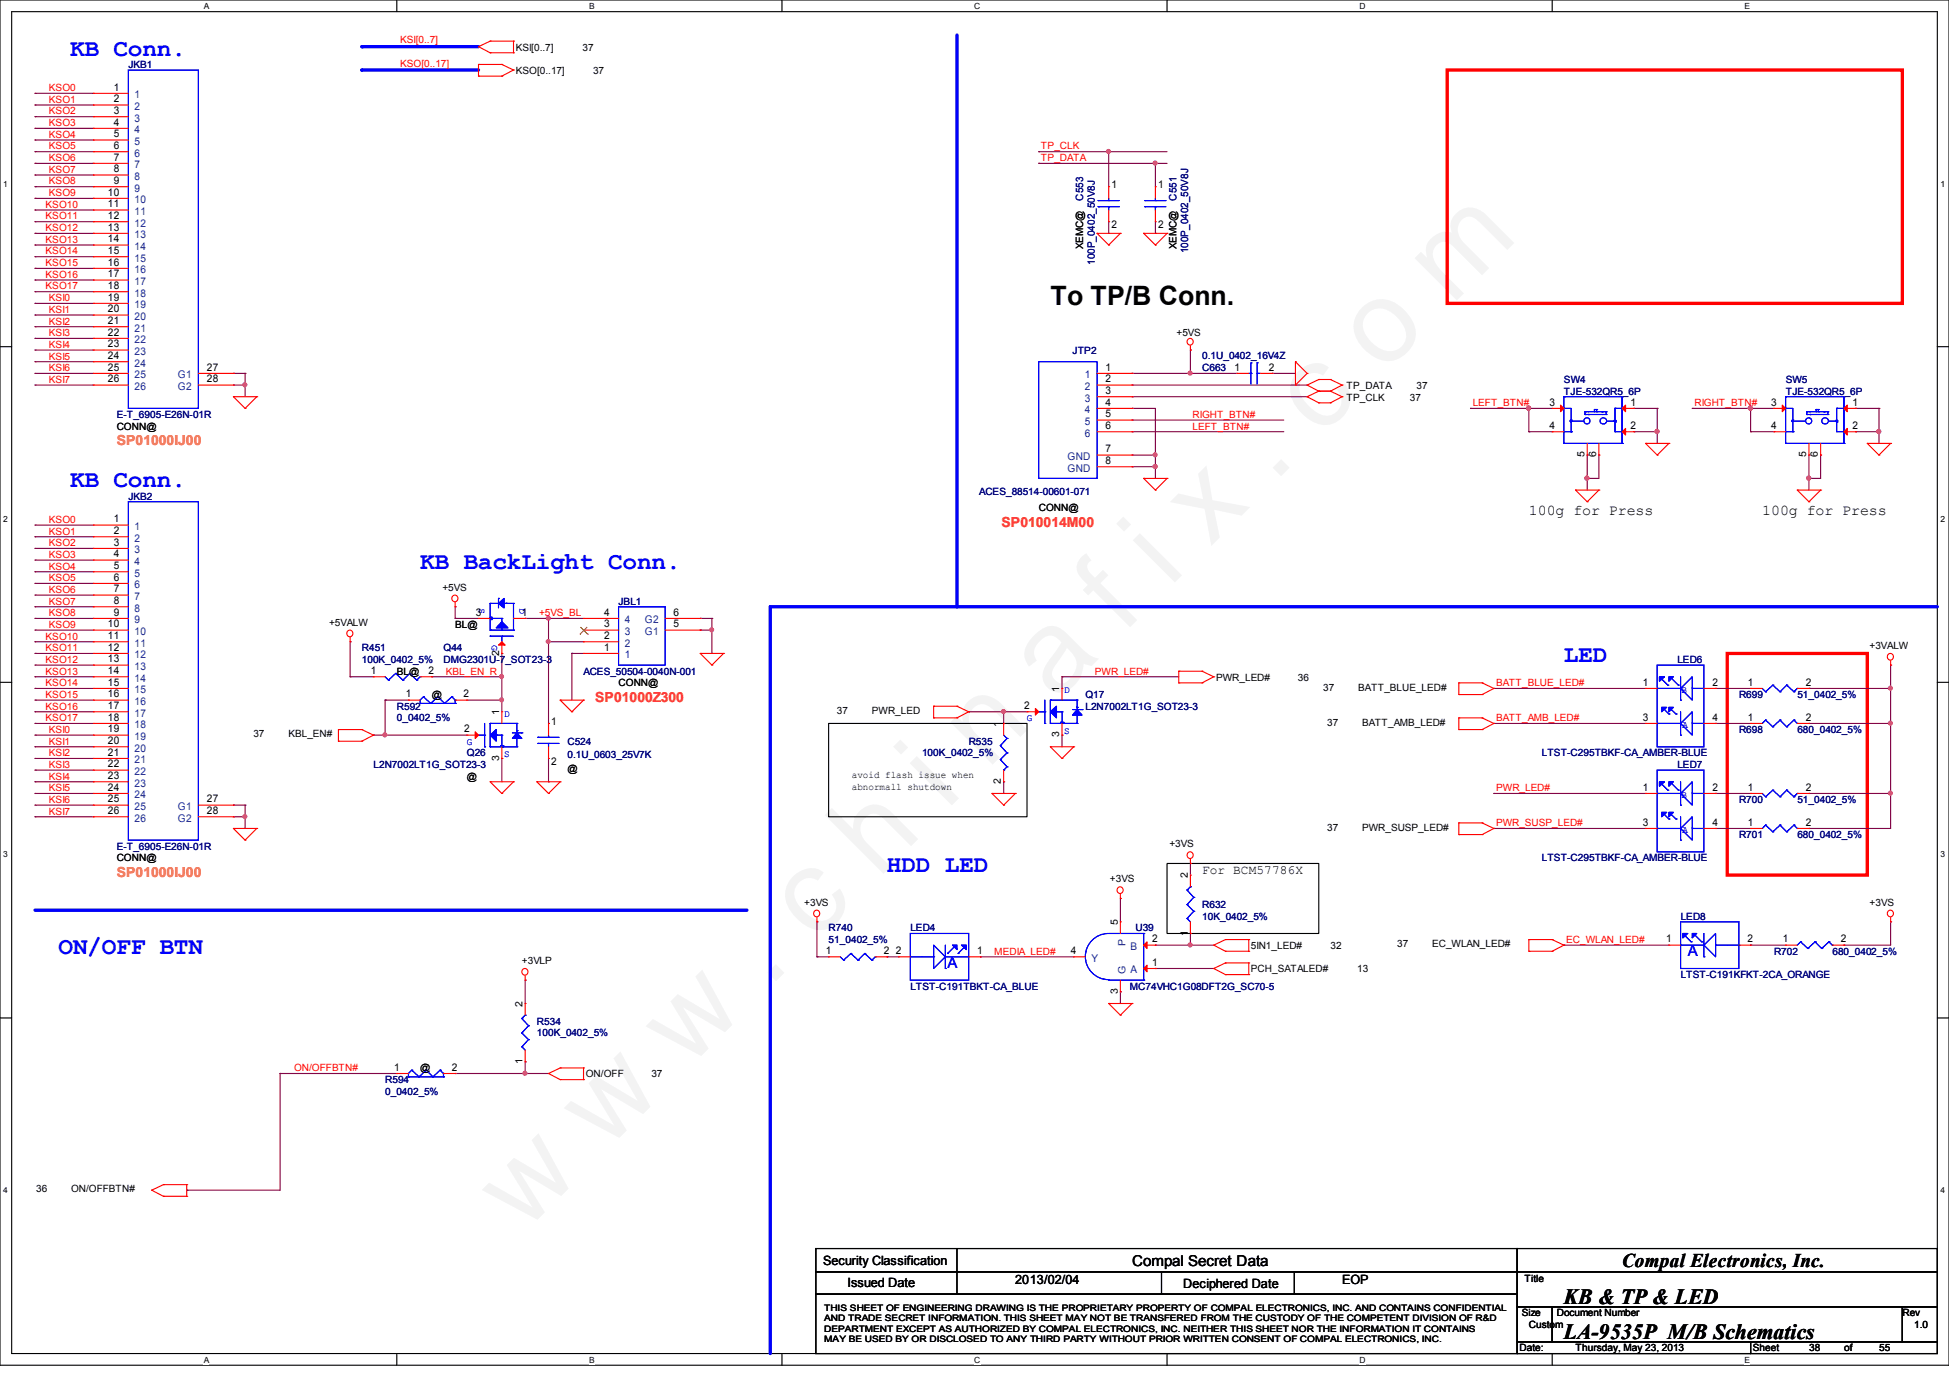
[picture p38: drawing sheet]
<svg xmlns="http://www.w3.org/2000/svg" width="297mm" height="210mm" viewBox="0 0 297 210" stroke-linecap="round" stroke-linejoin="round" font-family="sans-serif">
<defs><g id="words">
<text font-size="17.6" fill="#f0f" x="79.7" y="188" transform="rotate(-45 79.7 188)">w w w . c h i n a f i x . c o m</text>
<text font-size="4.1" x="160" y="46.5">To TP/B Conn.</text>
<g font-size="3.7" fill="#00f">
<text x="10.7" y="8.5">KB Conn.</text>
<text x="10.7" y="74.3">KB Conn.</text>
<text x="64" y="86.7">KB BackLight Conn.</text>
<text x="238.3" y="100.9">LED</text>
<text x="135.1" y="132.9">HDD LED</text>
<text x="8.9" y="145.4">ON/OFF BTN</text>
</g>
<g font-size="3.3">
<text x="238.3" y="204">LA-9535P M/B Schematics</text>
<text x="238.3" y="198.6">KB &amp; TP &amp; LED</text>
</g>
<text font-size="3" x="247.1" y="193">Compal Electronics, Inc.</text>
<g font-size="2.3">
<text x="232.9" y="78.4">100g for Press</text>
<text x="268.5" y="78.4">100g for Press</text>
<text x="172.5" y="193">Compal Secret Data</text>
</g>
<g font-size="2.3" fill="#00f">
<text x="144.4" y="147.5">A</text>
<text x="257.1" y="145.7">A</text>
</g>
<g font-size="2.1" fill="#ff8040">
<text x="17.8" y="67.8">SP01000IJ00</text>
<text x="17.8" y="133.6">SP01000IJ00</text>
</g>
<g font-size="2.1" fill="#ff8000">
<text x="152.6" y="80.3">SP010014M00</text>
<text x="90.7" y="106.9">SP01000Z300</text>
</g>
<g font-size="1.9">
<text x="183.1" y="133.2">For BCM57786X</text>
<text x="125.4" y="192.7">Security Classification</text>
<text x="129.1" y="196.1">Issued Date</text>
<text x="154.7" y="195.6">2013/02/04</text>
<text x="180.2" y="196.3">Deciphered Date</text>
<text x="204.5" y="195.6">EOP</text>
</g>
<g font-size="1.6">
<text x="17.4" y="13.8">1</text>
<text x="17.4" y="15.6">2</text>
<text x="17.4" y="17.4">3</text>
<text x="17.4" y="19.1">4</text>
<text x="17.4" y="20.9">5</text>
<text x="17.4" y="22.7">6</text>
<text x="16.4" y="29.8">10</text>
<text x="17.4" y="24.5">7</text>
<text x="17.4" y="26.2">8</text>
<text x="17.4" y="28">9</text>
<text x="169.3" y="28.6">1</text>
<text x="176.5" y="28.6">1</text>
<text x="16.4" y="31.6">11</text>
<text x="16.4" y="33.4">12</text>
<text x="16.4" y="35.1">13</text>
<text x="169.3" y="34.8">2</text>
<text x="176.5" y="34.8">2</text>
<text x="16.4" y="36.9">14</text>
<text x="16.4" y="38.7">15</text>
<text x="16.4" y="40.5">16</text>
<text x="16.4" y="42.2">17</text>
<text x="16.4" y="44">18</text>
<text x="16.4" y="45.8">19</text>
<text x="16.4" y="47.6">20</text>
<text x="16.4" y="49.4">21</text>
<text x="16.4" y="51.1">22</text>
<text x="16.4" y="52.9">23</text>
<text x="16.4" y="54.7">24</text>
<text x="16.4" y="56.5">25</text>
<text x="16.4" y="58.3">26</text>
<text x="31.5" y="56.5">27</text>
<text x="31.5" y="58.3">28</text>
<text x="168.4" y="56.5">1</text>
<text x="168.4" y="58.3">2</text>
<text x="188.1" y="56.5">1</text>
<text x="193.3" y="56.5">2</text>
<text x="168.4" y="60">3</text>
<text x="168.4" y="61.8">4</text>
<text x="168.4" y="63.6">5</text>
<text x="168.4" y="65.4">6</text>
<text x="236.1" y="61.8">3</text>
<text x="236.1" y="65.4">4</text>
<text x="248.4" y="61.8">1</text>
<text x="248.4" y="65.4">2</text>
<text x="269.8" y="61.8">3</text>
<text x="269.8" y="65.4">4</text>
<text x="282.2" y="61.8">1</text>
<text x="282.2" y="65.4">2</text>
<text x="168.4" y="70.7">8</text>
<text x="168.4" y="68.9">7</text>
<text x="17.4" y="79.6">1</text>
<text x="17.4" y="81.4">2</text>
<text x="17.4" y="83.1">3</text>
<text x="17.4" y="84.9">4</text>
<text x="17.4" y="86.7">5</text>
<text x="17.4" y="88.5">6</text>
<text x="16.4" y="95.6">10</text>
<text x="17.4" y="90.3">7</text>
<text x="17.4" y="92">8</text>
<text x="17.4" y="93.8">9</text>
<text x="72.5" y="93.8">3</text>
<text x="79.5" y="93.8">1</text>
<text x="92" y="95.6">3</text>
<text x="92" y="93.8">4</text>
<text x="102.6" y="95.6">5</text>
<text x="102.6" y="93.8">6</text>
<text x="16.4" y="97.4">11</text>
<text x="16.4" y="99.1">12</text>
<text x="16.4" y="100.9">13</text>
<text x="92" y="99.1">1</text>
<text x="92" y="97.4">2</text>
<text x="16.4" y="102.7">14</text>
<text x="16.4" y="104.5">15</text>
<text x="16.4" y="106.3">16</text>
<text x="56.5" y="102.7">1</text>
<text x="61.8" y="106.3">1</text>
<text x="65.3" y="102.7">2</text>
<text x="70.6" y="106.3">2</text>
<text x="250.3" y="104.5">1</text>
<text x="260.9" y="104.5">2</text>
<text x="266.3" y="104.5">1</text>
<text x="275.1" y="104.5">2</text>
<text x="16.4" y="108">17</text>
<text x="16.4" y="109.8">18</text>
<text x="16.4" y="111.6">19</text>
<text x="16.4" y="113.4">20</text>
<text x="70.7" y="111.6">2</text>
<text x="84" y="110.4">1</text>
<text x="156.1" y="108">2</text>
<text x="250.3" y="109.8">3</text>
<text x="260.9" y="109.8">4</text>
<text x="266.3" y="109.8">1</text>
<text x="275.1" y="109.8">2</text>
<text x="16.4" y="115.1">21</text>
<text x="16.4" y="116.9">22</text>
<text x="16.4" y="118.7">23</text>
<text x="84" y="116.6">2</text>
<text x="16.4" y="120.5">24</text>
<text x="16.4" y="122.3">25</text>
<text x="16.4" y="124">26</text>
<text x="31.5" y="122.3">27</text>
<text x="31.5" y="124">28</text>
<text x="250.3" y="120.5">1</text>
<text x="250.3" y="125.8">3</text>
<text x="260.9" y="120.5">2</text>
<text x="260.9" y="125.8">4</text>
<text x="266.3" y="120.5">1</text>
<text x="266.3" y="125.8">1</text>
<text x="275.1" y="120.5">2</text>
<text x="275.1" y="125.8">2</text>
<text x="175.5" y="143.6">2</text>
<text x="253.8" y="143.6">1</text>
<text x="266.2" y="143.6">2</text>
<text x="271.6" y="143.6">1</text>
<text x="280.4" y="143.6">2</text>
<text x="125.8" y="145.4">1</text>
<text x="134.6" y="145.4">2</text>
<text x="136.5" y="145.4">2</text>
<text x="148.9" y="145.4">1</text>
<text x="163.2" y="145.4">4</text>
<text x="175.5" y="147.2">1</text>
<text x="60" y="163.2">1</text>
<text x="68.8" y="163.2">2</text>
</g>
<g font-size="1.6" fill="#004080">
<text x="20.5" y="15">1</text>
<text x="20.5" y="16.8">2</text>
<text x="20.5" y="18.5">3</text>
<text x="20.5" y="20.3">4</text>
<text x="20.5" y="22.1">5</text>
<text x="20.5" y="23.9">6</text>
<text x="20.5" y="25.7">7</text>
<text x="20.5" y="27.4">8</text>
<text x="20.5" y="29.2">9</text>
<text x="20.5" y="31">10</text>
<text x="20.5" y="32.8">11</text>
<text x="20.5" y="34.5">12</text>
<text x="20.5" y="36.3">13</text>
<text x="20.5" y="38.1">14</text>
<text x="20.5" y="39.9">15</text>
<text x="20.5" y="41.7">16</text>
<text x="20.5" y="43.4">17</text>
<text x="20.5" y="45.2">18</text>
<text x="20.5" y="47">19</text>
<text x="20.5" y="48.8">20</text>
<text x="20.5" y="50.5">21</text>
<text x="20.5" y="52.3">22</text>
<text x="20.5" y="54.1">23</text>
<text x="20.5" y="55.9">24</text>
<text x="20.5" y="57.7">25</text>
<text x="20.5" y="59.4">26</text>
<text x="27.1" y="57.7">G1</text>
<text x="27.1" y="59.4">G2</text>
<text x="165.3" y="57.7">1</text>
<text x="165.3" y="59.4">2</text>
<text x="165.3" y="61.2">3</text>
<text x="165.3" y="63">4</text>
<text x="165.3" y="64.8">5</text>
<text x="162.7" y="71.9">GND</text>
<text x="162.7" y="70.1">GND</text>
<text x="165.3" y="66.5">6</text>
<text x="20.5" y="80.8">1</text>
<text x="20.5" y="82.5">2</text>
<text x="20.5" y="84.3">3</text>
<text x="20.5" y="86.1">4</text>
<text x="20.5" y="87.9">5</text>
<text x="20.5" y="89.7">6</text>
<text x="20.5" y="91.4">7</text>
<text x="20.5" y="93.2">8</text>
<text x="20.5" y="95">9</text>
<text x="95.2" y="95">4</text>
<text x="98.2" y="95">G2</text>
<text x="20.5" y="96.8">10</text>
<text x="20.5" y="98.6">11</text>
<text x="20.5" y="100.3">12</text>
<text x="95.2" y="100.3">1</text>
<text x="95.2" y="98.6">2</text>
<text x="95.2" y="96.8">3</text>
<text x="98.2" y="96.8">G1</text>
<text x="20.5" y="102.1">13</text>
<text x="20.5" y="103.9">14</text>
<text x="20.5" y="105.7">15</text>
<text x="20.5" y="107.4">16</text>
<text x="20.5" y="109.2">17</text>
<text x="20.5" y="111">18</text>
<text x="20.5" y="112.8">19</text>
<text x="20.5" y="114.6">20</text>
<text x="20.5" y="116.3">21</text>
<text x="20.5" y="118.1">22</text>
<text x="20.5" y="119.9">23</text>
<text x="20.5" y="121.7">24</text>
<text x="20.5" y="123.4">25</text>
<text x="20.5" y="125.2">26</text>
<text x="27.1" y="123.4">G1</text>
<text x="27.1" y="125.2">G2</text>
<text x="166.3" y="146.6">Y</text>
<text x="172.2" y="144.8">B</text>
<text x="172.2" y="148.3">A</text>
</g>
<g font-size="1.5" fill="#000080">
<text x="19.6" y="10.3">JKB1</text>
<text x="165" y="30.6" transform="rotate(-90 165 30.6)">C553</text>
<text x="179.3" y="30.6" transform="rotate(-90 179.3 30.6)">C551</text>
<text x="166.8" y="40.4" transform="rotate(-90 166.8 40.4)">100P_0402_50V8J</text>
<text x="181" y="38.6" transform="rotate(-90 181 38.6)">100P_0402_50V8J</text>
<text x="163.4" y="53.9">JTP2</text>
<text x="183.1" y="56.6">C663</text>
<text x="183.1" y="54.8">0.1U_0402_16V4Z</text>
<text x="238.3" y="58.3">SW4</text>
<text x="272.1" y="58.3">SW5</text>
<text x="17.8" y="63.7">E-T_6905-E26N-01R</text>
<text x="238.3" y="60.1">TJE-532QR5_6P</text>
<text x="272.1" y="60.1">TJE-532QR5_6P</text>
<text x="19.6" y="76.1">JKB2</text>
<text x="149.2" y="75.4">ACES_88514-00601-071</text>
<text x="94.2" y="92.1">JBL1</text>
<text x="55.1" y="99.2">R451</text>
<text x="55.1" y="101">100K_0402_5%</text>
<text x="67.6" y="99.2">Q44</text>
<text x="67.6" y="101">DMG2301U-7_SOT23-3</text>
<text x="255.5" y="101">LED6</text>
<text x="88.9" y="102.8">ACES_50504-0040N-001</text>
<text x="165.4" y="106.3">Q17</text>
<text x="264.9" y="106.3">R699</text>
<text x="273.8" y="106.3">51_0402_5%</text>
<text x="60.5" y="108.1">R592</text>
<text x="60.5" y="109.9">0_0402_5%</text>
<text x="86.4" y="113.5">C524</text>
<text x="147.6" y="113.5">R535</text>
<text x="165.4" y="108.1">L2N7002LT1G_SOT23-3</text>
<text x="264.9" y="111.7">R698</text>
<text x="273.8" y="111.7">680_0402_5%</text>
<text x="56.9" y="117">L2N7002LT1G_SOT23-3</text>
<text x="71.1" y="115.2">Q26</text>
<text x="86.4" y="115.6">0.1U_0603_25V7K</text>
<text x="140.5" y="115.2">100K_0402_5%</text>
<text x="234.9" y="115.2">LTST-C295TBKF-CA_AMBER-BLUE</text>
<text x="255.5" y="117">LED7</text>
<text x="264.9" y="122.3">R700</text>
<text x="273.8" y="122.3">51_0402_5%</text>
<text x="17.8" y="129.5">E-T_6905-E26N-01R</text>
<text x="234.9" y="131.2">LTST-C295TBKF-CA_AMBER-BLUE</text>
<text x="264.9" y="127.7">R701</text>
<text x="273.8" y="127.7">680_0402_5%</text>
<text x="126.2" y="141.9">R740</text>
<text x="126.2" y="143.7">51_0402_5%</text>
<text x="138.7" y="141.9">LED4</text>
<text x="173" y="141.9">U39</text>
<text x="183.1" y="138.3">R632</text>
<text x="183.1" y="140.1">10K_0402_5%</text>
<text x="256" y="140.1">LED8</text>
<text x="256" y="149">LTST-C191KFKT-2CA_ORANGE</text>
<text x="270.3" y="145.5">R702</text>
<text x="279.2" y="145.5">680_0402_5%</text>
<text x="138.7" y="150.8">LTST-C191TBKT-CA_BLUE</text>
<text x="172.1" y="150.8">MC74VHC1G08DFT2G_SC70-5</text>
<text x="81.8" y="156.1">R534</text>
<text x="81.8" y="157.9">100K_0402_5%</text>
<text x="58.7" y="165">R594</text>
<text x="58.7" y="166.8">0_0402_5%</text>
</g>
<g font-size="1.5" fill="#f00">
<text x="61" y="10.2">KSO[0..17]</text>
<text x="61" y="6.6">KSI[0..7]</text>
<text x="7.5" y="15.7">KSO1</text>
<text x="7.5" y="13.9">KSO0</text>
<text x="7.5" y="17.4">KSO2</text>
<text x="7.5" y="21">KSO4</text>
<text x="7.5" y="19.2">KSO3</text>
<text x="7.5" y="22.8">KSO5</text>
<text x="158.6" y="22.8">TP_CLK</text>
<text x="7.5" y="24.6">KSO6</text>
<text x="7.5" y="26.3">KSO7</text>
<text x="7.5" y="28.1">KSO8</text>
<text x="7.5" y="29.9">KSO9</text>
<text x="158.6" y="24.6">TP_DATA</text>
<text x="6.9" y="35.2">KSO12</text>
<text x="6.9" y="31.7">KSO10</text>
<text x="6.9" y="33.4">KSO11</text>
<text x="6.9" y="37">KSO13</text>
<text x="6.9" y="40.6">KSO15</text>
<text x="6.9" y="38.8">KSO14</text>
<text x="6.9" y="42.3">KSO16</text>
<text x="6.9" y="44.1">KSO17</text>
<text x="7.5" y="47.7">KSI1</text>
<text x="7.5" y="45.9">KSI0</text>
<text x="7.5" y="49.4">KSI2</text>
<text x="7.5" y="51.2">KSI3</text>
<text x="7.5" y="53">KSI4</text>
<text x="7.5" y="56.6">KSI6</text>
<text x="7.5" y="54.8">KSI5</text>
<text x="7.5" y="58.3">KSI7</text>
<text x="181.7" y="65.4">LEFT_BTN#</text>
<text x="181.7" y="63.7">RIGHT_BTN#</text>
<text x="224.4" y="61.9">LEFT_BTN#</text>
<text x="258.1" y="61.9">RIGHT_BTN#</text>
<text x="7.5" y="81.4">KSO1</text>
<text x="7.5" y="79.7">KSO0</text>
<text x="7.5" y="83.2">KSO2</text>
<text x="7.5" y="86.8">KSO4</text>
<text x="7.5" y="85">KSO3</text>
<text x="7.5" y="88.6">KSO5</text>
<text x="7.5" y="90.3">KSO6</text>
<text x="7.5" y="92.1">KSO7</text>
<text x="7.5" y="93.9">KSO8</text>
<text x="7.5" y="95.7">KSO9</text>
<text x="82.1" y="93.9">+5VS_BL</text>
<text x="6.9" y="101">KSO12</text>
<text x="6.9" y="97.5">KSO10</text>
<text x="6.9" y="99.2">KSO11</text>
<text x="6.9" y="102.8">KSO13</text>
<text x="6.9" y="106.3">KSO15</text>
<text x="6.9" y="104.6">KSO14</text>
<text x="67.9" y="102.8">KBL_EN_R</text>
<text x="166.8" y="102.8">PWR_LED#</text>
<text x="227.9" y="104.6">BATT_BLUE_LED#</text>
<text x="6.9" y="108.1">KSO16</text>
<text x="6.9" y="109.9">KSO17</text>
<text x="7.5" y="113.5">KSI1</text>
<text x="7.5" y="111.7">KSI0</text>
<text x="227.9" y="109.9">BATT_AMB_LED#</text>
<text x="7.5" y="115.2">KSI2</text>
<text x="7.5" y="117">KSI3</text>
<text x="7.5" y="118.8">KSI4</text>
<text x="7.5" y="122.3">KSI6</text>
<text x="7.5" y="120.6">KSI5</text>
<text x="7.5" y="124.1">KSI7</text>
<text x="227.9" y="125.9">PWR_SUSP_LED#</text>
<text x="227.9" y="120.6">PWR_LED#</text>
<text x="238.6" y="143.7">EC_WLAN_LED#</text>
<text x="151.5" y="145.5">MEDIA_LED#</text>
<text x="44.8" y="163.2">ON/OFFBTN#</text>
</g>
<g font-size="1.5">
<text x="78.6" y="11.3">KSO[0..17]</text>
<text x="78.6" y="7.7">KSI[0..7]</text>
<text x="88.7" y="7.7">37</text>
<text x="90.3" y="11.3">37</text>
<text x="165" y="38" transform="rotate(-90 165 38)">XEMC@</text>
<text x="179.3" y="38" transform="rotate(-90 179.3 38)">XEMC@</text>
<text x="179.2" y="51.2">+5VS</text>
<text x="205.1" y="59.3">TP_DATA</text>
<text x="215.8" y="59.3">37</text>
<text x="17.8" y="65.4">CONN@</text>
<text x="205.1" y="61">TP_CLK</text>
<text x="214.8" y="61">37</text>
<text x="241.4" y="69.7" transform="rotate(-90 241.4 69.7)">5</text>
<text x="243.2" y="69.7" transform="rotate(-90 243.2 69.7)">6</text>
<text x="275.2" y="69.7" transform="rotate(-90 275.2 69.7)">5</text>
<text x="277" y="69.7" transform="rotate(-90 277 69.7)">6</text>
<text x="158.3" y="77.9">CONN@</text>
<text x="50.1" y="95.3">+5VALW</text>
<text x="67.4" y="90">+5VS</text>
<text x="69.3" y="95.7">BL@</text>
<text x="76" y="99.9" transform="rotate(-90 76 99.9)">2</text>
<text x="284.8" y="98.9">+3VALW</text>
<text x="60.5" y="102.8">BL@</text>
<text x="65.8" y="106.3">@</text>
<text x="94.2" y="104.6">CONN@</text>
<text x="161.4" y="105.4" transform="rotate(-90 161.4 105.4)">1</text>
<text x="185.3" y="103.7">PWR_LED#</text>
<text x="197.7" y="103.7">36</text>
<text x="201.6" y="105.2">37</text>
<text x="206.9" y="105.2">BATT_BLUE_LED#</text>
<text x="38.6" y="112.4">37</text>
<text x="43.9" y="112.4">KBL_EN#</text>
<text x="76" y="109" transform="rotate(-90 76 109)">1</text>
<text x="127.5" y="108.8">37</text>
<text x="132.8" y="108.8">PWR_LED</text>
<text x="152.5" y="110.7" transform="rotate(-90 152.5 110.7)">1</text>
<text x="161.4" y="112.4" transform="rotate(-90 161.4 112.4)">3</text>
<text x="202.2" y="110.6">37</text>
<text x="207.5" y="110.6">BATT_AMB_LED#</text>
<text x="71.1" y="118.8">@</text>
<text x="76" y="115.9" transform="rotate(-90 76 115.9)">3</text>
<text x="86.4" y="117.7">@</text>
<text x="129.8" y="118.6">avoid flash issue when</text>
<text x="152.5" y="119.5" transform="rotate(-90 152.5 119.5)">2</text>
<text x="129.8" y="120.3">abnormall shutdown</text>
<text x="17.8" y="131.2">CONN@</text>
<text x="178.1" y="129.1">+3VS</text>
<text x="202.2" y="126.6">37</text>
<text x="207.5" y="126.6">PWR_SUSP_LED#</text>
<text x="169.1" y="134.4">+3VS</text>
<text x="180.9" y="133.9" transform="rotate(-90 180.9 133.9)">2</text>
<text x="122.5" y="138">+3VS</text>
<text x="170.3" y="141" transform="rotate(-90 170.3 141)">5</text>
<text x="180.9" y="142.6" transform="rotate(-90 180.9 142.6)">1</text>
<text x="284.8" y="138">+3VS</text>
<text x="79.5" y="146.9">+3VLP</text>
<text x="190.6" y="148.2">PCH_SATALED#</text>
<text x="190.6" y="144.6">5IN1_LED#</text>
<text x="202.7" y="144.6">32</text>
<text x="206.8" y="148.2">13</text>
<text x="212.9" y="144.4">37</text>
<text x="218.2" y="144.4">EC_WLAN_LED#</text>
<text x="79.6" y="153.4" transform="rotate(-90 79.6 153.4)">2</text>
<text x="170.3" y="151.5" transform="rotate(-90 170.3 151.5)">3</text>
<text x="64" y="163.2">@</text>
<text x="79.6" y="162.1" transform="rotate(-90 79.6 162.1)">1</text>
<text x="89.2" y="164.2">ON/OFF</text>
<text x="99.2" y="164.2">37</text>
<text x="5.5" y="181.7">36</text>
<text x="10.8" y="181.7">ON/OFFBTN#</text>
<text x="232.3" y="195.4">Title</text>
<text x="231.8" y="200.6">Size</text>
<text x="232.9" y="202.4">Custom</text>
<text x="237.2" y="200.6">Document Number</text>
<text x="289.8" y="200.6">Rev</text>
<text x="291.6" y="202.4">1.0</text>
<text x="231.5" y="205.9">Date:</text>
<text x="240" y="205.9">Thursday, May 23, 2013</text>
<text x="267.1" y="205.9">Sheet</text>
<text x="275.6" y="205.9">38</text>
<text x="280.9" y="205.9">of</text>
<text x="286.3" y="205.9">55</text>
</g>
<g font-size="1.5" fill="#00f">
<text x="162.1" y="105.7">D</text>
<text x="256.2" y="105.7">B</text>
<text x="71.1" y="113.5">G</text>
<text x="76.8" y="109.2">D</text>
<text x="156.5" y="109.9">G</text>
<text x="162.1" y="111.8">S</text>
<text x="256.3" y="111">A</text>
<text x="76.8" y="115.4">S</text>
<text x="256.2" y="121.7">B</text>
<text x="256.3" y="127">A</text>
</g>
<g font-size="1.5" fill="#004080">
<text x="171.5" y="148.4" transform="rotate(-90 171.5 148.4)">G</text>
<text x="171.5" y="144.2" transform="rotate(-90 171.5 144.2)">P</text>
</g>
<g font-size="1.4" fill="#00f">
<text x="73" y="92.6" transform="rotate(90 73 92.6)">S</text>
<text x="79.2" y="92.6" transform="rotate(90 79.2 92.6)">D</text>
<text x="74.9" y="98.3" transform="rotate(90 74.9 98.3)">G</text>
</g>
<g font-size="1.4">
<text x="125.6" y="199.7">THIS SHEET OF ENGINEERING DRAWING IS THE PROPRIETARY PROPERTY OF COMPAL ELECTRONICS, INC. AND CONTAINS CONFIDENTIAL</text>
<text x="125.6" y="201.3">AND TRADE SECRET INFORMATION. THIS SHEET MAY NOT BE TRANSFERED FROM THE CUSTODY OF THE COMPETENT DIVISION OF R&amp;D</text>
<text x="125.6" y="202.9">DEPARTMENT EXCEPT AS AUTHORIZED BY COMPAL ELECTRONICS, INC. NEITHER THIS SHEET NOR THE INFORMATION IT CONTAINS</text>
<text x="125.6" y="204.6">MAY BE USED BY OR DISCLOSED TO ANY THIRD PARTY WITHOUT PRIOR WRITTEN CONSENT OF COMPAL ELECTRONICS, INC.</text>
</g>
<g font-size="1.3">
<text x="31.1" y="1.4">A</text>
<text x="89.7" y="1.4">B</text>
<text x="148.4" y="1.4">C</text>
<text x="207.1" y="1.4">D</text>
<text x="265.8" y="1.4">E</text>
<text x=".5" y="28.4">1</text>
<text x="295.7" y="28.4">1</text>
<text x=".5" y="79.5">2</text>
<text x="295.7" y="79.5">2</text>
<text x=".5" y="130.6">3</text>
<text x="295.7" y="130.6">3</text>
<text x=".5" y="181.8">4</text>
<text x="295.7" y="181.8">4</text>
<text x="31.1" y="207.7">A</text>
<text x="89.7" y="207.7">B</text>
<text x="148.4" y="207.7">C</text>
<text x="207.1" y="207.7">D</text>
<text x="265.8" y="207.7">E</text>
</g>
</g></defs>
<path d="M0 0h296.9v208h-296.9zM1.8 1.8h293.3v204.4h-293.3z" fill="none" stroke="#000" stroke-width=".17"/>
<g fill="#fff">
<path d="M31.1 .3h.7v1.4h-.7z"/>
<path d="M31.1 206.5h.7v1.4h-.7z"/>
</g>
<path d="M60.5 0v1.8M60.5 206.2v1.8" fill="none" stroke="#000" stroke-width=".17"/>
<g fill="#fff">
<path d="M89.7 .3h.9v1.4h-.9z"/>
<path d="M89.7 206.5h.9v1.4h-.9z"/>
</g>
<path d="M119.1 0v1.8M119.1 206.2v1.8" fill="none" stroke="#000" stroke-width=".17"/>
<g fill="#fff">
<path d="M148.4 .3h1v1.4h-1z"/>
<path d="M148.4 206.5h1v1.4h-1z"/>
</g>
<path d="M177.8 0v1.8M177.8 206.2v1.8" fill="none" stroke="#000" stroke-width=".17"/>
<g fill="#fff">
<path d="M207.1 .3h.9v1.4h-.9z"/>
<path d="M207.1 206.5h.9v1.4h-.9z"/>
</g>
<path d="M236.5 0v1.8M236.5 206.2v1.8" fill="none" stroke="#000" stroke-width=".17"/>
<g fill="#fff">
<path d="M265.8 .3h.8v1.4h-.8z"/>
<path d="M265.8 206.5h.8v1.4h-.8z"/>
<path d="M.5 27.3h.7v1.4h-.7z"/>
<path d="M295.7 27.3h.6v1.4h-.6z"/>
<path d="M.5 78.3h.7v1.5h-.7z"/>
<path d="M295.7 78.3h.6v1.5h-.6z"/>
</g>
<path d="M0 52.8h1.8M295.1 52.8h1.8" fill="none" stroke="#000" stroke-width=".17"/>
<g fill="#fff">
<path d="M.5 129.5h.7v1.4h-.7z"/>
<path d="M295.7 129.5h.6v1.4h-.6z"/>
</g>
<path d="M0 104h1.8M295.1 104h1.8" fill="none" stroke="#000" stroke-width=".17"/>
<g fill="#fff">
<path d="M.5 180.6h.7v1.4h-.7z"/>
<path d="M295.7 180.6h.6v1.4h-.6z"/>
</g>
<path d="M126.2 110.2h30.3v14.3h-30.3zM0 155.1h1.8M295.1 155.1h1.8" fill="none" stroke="#000" stroke-width=".17"/>
<path d="M55.1 10.7h17.8M145.8 5.3v87.2M295.1 92.5h-177.8v113.7M5.3 138.7h108.5" fill="none" stroke="#00f" stroke-width=".51"/>
<path d="M220.5 10.7h69.3v35.5h-69.3zM263.1 99.6h21.4v33.7h-21.4z" fill="none" stroke="#f00" stroke-width=".51"/>
<g fill="none" stroke="#800040" stroke-width=".17">
<path d="M5.3 16h.1M5.3 14.2h.1M5.3 17.8h.1M5.3 19.6h.1M5.3 16h8.9M5.3 14.2h8.9M5.3 17.8h8.9M5.3 19.6h8.9M5.3 21.3h.1M5.3 23.1h.1M5.3 24.9h.1M5.3 26.7h.1"/>
<path d="M5.3 28.4h.1M5.3 35.6h.1M5.3 32h.1M5.3 37.3h.1M5.3 33.8h.1M5.3 30.2h.1M5.3 39.1h.1M5.3 21.3h8.9M5.3 23.1h8.9M5.3 24.9h8.9M5.3 26.7h8.9M5.3 28.4h8.9"/>
<path d="M5.3 35.6h8.9M5.3 32h8.9M5.3 37.3h8.9M5.3 33.8h8.9M5.3 30.2h8.9M5.3 39.1h8.9M5.3 48h.1M5.3 56.9h.1M5.3 55.1h.1M5.3 58.7h.1M5.3 40.9h.1M5.3 49.8h.1"/>
<path d="M5.3 46.2h.1M5.3 51.6h.1M5.3 53.3h.1M5.3 42.7h.1M5.3 44.4h.1M5.3 48h8.9M5.3 56.9h8.9M5.3 55.1h8.9M5.3 58.7h8.9M5.3 40.9h8.9M5.3 49.8h8.9M5.3 46.2h8.9"/>
<path d="M5.3 51.6h8.9M5.3 53.3h8.9M5.3 42.7h8.9M5.3 44.4h8.9"/>
</g>
<circle cx="55.1" cy="10.7" r=".25" fill="#00f"/>
<path d="M55.1 7.1h17.8" fill="none" stroke="#00f" stroke-width=".51"/>
<circle cx="55.1" cy="7.1" r=".25" fill="#00f"/>
<g fill="none" stroke="#800040" stroke-width=".17">
<path d="M158.2 23.1h.1M158.2 23.1h19.6M168.9 23.1h.1M168.9 23.1v5.3M35.6 58.7h.1M35.6 56.9h.1M35.6 58.7h1.7M35.6 56.9h1.7M37.3 58.7h.1M37.3 56.9h.1M37.3 56.9v3.6M241.8 72.9h.1"/>
<path d="M241.8 69.3h.1M241.8 69.3v5.4M243.6 69.3h.1M243.6 69.3v3.6h-1.8M248.9 65.8h.1M248.9 62.2h.1M248.9 65.8h3.6M248.9 62.2h3.6M252.5 62.2h.1M252.5 65.8h.1M252.5 62.2v5.4M257.8 62.2h.1"/>
<path d="M257.8 62.2h12.5M266.7 65.8h.1M266.7 62.2h.1M266.7 65.8h3.6M266.7 62.2v3.6M275.6 72.9h.1M275.6 69.3h.1M275.6 69.3v5.4M277.4 69.3h.1M277.4 69.3v3.6h-1.8M282.7 65.8h.1M282.7 62.2h.1"/>
<path d="M282.7 65.8h3.6M282.7 62.2h3.6M286.3 62.2h.1M286.3 65.8h.1M286.3 62.2v5.4M5.3 81.8h.1M5.3 80h.1M5.3 83.6h.1M5.3 87.1h.1M5.3 85.3h.1M5.3 88.9h.1M5.3 90.7h.1"/>
<path d="M5.3 92.5h.1M5.3 94.2h.1M5.3 97.8h.1M5.3 99.6h.1M5.3 96h.1M5.3 81.8h8.9M5.3 80h8.9M5.3 83.6h8.9M5.3 87.1h8.9M5.3 85.3h8.9M5.3 88.9h8.9M5.3 90.7h8.9"/>
<path d="M5.3 92.5h8.9M5.3 94.2h8.9M5.3 97.8h8.9M5.3 99.6h8.9M5.3 96h8.9M53.3 97.8h.1M53.3 97.8v5.3M5.3 113.8h.1M5.3 101.3h.1M5.3 103.1h.1M5.3 106.7h.1M5.3 104.9h.1"/>
<path d="M5.3 115.6h.1M5.3 112h.1M5.3 117.3h.1M5.3 119.1h.1M5.3 108.5h.1M5.3 110.2h.1M5.3 103.1h8.9M5.3 112h8.9M5.3 113.8h8.9M5.3 101.3h8.9M5.3 106.7h8.9M5.3 104.9h8.9"/>
<path d="M5.3 115.6h8.9M5.3 117.3h8.9M5.3 119.1h8.9M5.3 108.5h8.9M5.3 110.2h8.9M53.3 103.1h.1M53.3 103.1h3.6M56.9 112h.1M56.9 112h14.2M58.7 112h.1M58.7 106.7h.1M58.7 106.7h3.5"/>
<path d="M58.7 106.7v5.3M65.8 103.1h.1M65.8 103.1h10.7M227.6 104.9h23.1M227.6 110.2h23.1M261.4 110.2h.1M261.4 104.9h.1M261.4 104.9h5.3M261.4 110.2h5.3M275.6 104.9h.1M275.6 110.2h.1M275.6 104.9h12.4"/>
<path d="M275.6 110.2h12.4M288 101.3h.1M288 110.2h.1M288 104.9h.1M288 101.3v24.9h-12.4M5.3 122.7h.1M5.3 120.9h.1M5.3 124.5h.1M5.3 122.7h8.9M5.3 124.5h8.9M5.3 120.9h8.9M35.6 122.7h.1"/>
<path d="M35.6 124.5h.1M35.6 122.7h1.7M35.6 124.5h1.7M37.3 124.5h.1M37.3 122.7h.1M37.3 122.7v3.5M227.6 120.9h23.1M227.6 126.2h23.1M261.4 126.2h.1M261.4 120.9h.1M261.4 120.9h5.3M261.4 126.2h5.3"/>
<path d="M275.6 120.9h.1M275.6 126.2h.1M275.6 120.9h12.4M288 120.9h.1M238.3 144h.1M238.3 144h16M266.7 144h.1M266.7 144h5.3M280.9 144h.1M288 140.5h.1M288 140.5v3.5h-7.1M42.7 163.6h.1"/>
<path d="M42.7 163.6h17.8M42.7 163.6v17.8h-14.3M28.4 181.4h.1"/>
</g>
<g fill="#f0f" stroke="#f0f" stroke-width=".17">
<circle cx="37.3" cy="58.6" r=".3"/>
<circle cx="168.9" cy="23.1" r=".3"/>
<circle cx="58.6" cy="112" r=".3"/>
<circle cx="286.2" cy="65.7" r=".3"/>
<circle cx="252.4" cy="65.7" r=".3"/>
<circle cx="275.5" cy="72.9" r=".3"/>
<circle cx="241.8" cy="72.9" r=".3"/>
<circle cx="266.7" cy="62.2" r=".3"/>
<circle cx="37.3" cy="124.4" r=".3"/>
<circle cx="288" cy="110.2" r=".3"/>
<circle cx="288" cy="104.9" r=".3"/>
<circle cx="288" cy="120.9" r=".3"/>
</g>
<g fill="none" stroke="#f00" stroke-width=".17">
<path d="M14.2 14.2h.1M14.2 16h.1M14.2 17.8h.1M14.2 19.6h.1M14.2 14.2h5.4M14.2 16h5.4M14.2 17.8h5.4M14.2 19.6h5.4M72.9 11.6h.1M72.9 9.8h.1M72.9 7.1h.1M72.9 9.8h3.6"/>
<path d="M72.9 11.6h3.6M72.9 9.8v1.8M72.9 7.1l1.8 .9M74.7 6.3h.1M74.7 8h.1M74.7 6.3l-1.8 .8M74.7 6.3h3.5M74.7 8h3.5M76.5 9.8h.1M76.5 11.6h.1M76.5 9.8l1.7 .9M78.2 10.7h.1"/>
<path d="M78.2 6.3h.1M78.2 8h.1M78.2 10.7l-1.7 .9M78.2 6.3v1.7M14.2 21.3h.1M14.2 23.1h.1M14.2 24.9h.1M14.2 26.7h.1M14.2 28.4h.1M14.2 30.2h.1M14.2 32h.1M14.2 33.8h.1"/>
<path d="M14.2 35.6h.1M14.2 37.3h.1M14.2 39.1h.1M14.2 21.3h5.4M14.2 23.1h5.4M14.2 24.9h5.4M14.2 26.7h5.4M14.2 28.4h5.4M14.2 30.2h5.4M14.2 32h5.4M14.2 33.8h5.4M14.2 35.6h5.4"/>
<path d="M14.2 37.3h5.4M14.2 39.1h5.4M14.2 40.9h.1M14.2 42.7h.1M14.2 44.4h.1M14.2 46.2h.1M14.2 48h.1M14.2 49.8h.1M14.2 51.6h.1M14.2 53.3h.1M14.2 55.1h.1M14.2 56.9h.1"/>
<path d="M14.2 58.7h.1M14.2 40.9h5.4M14.2 42.7h5.4M14.2 44.4h5.4M14.2 46.2h5.4M14.2 48h5.4M14.2 49.8h5.4M14.2 51.6h5.4M14.2 53.3h5.4M14.2 55.1h5.4M14.2 56.9h5.4M14.2 58.7h5.4"/>
<path d="M30.2 56.9h5.4M30.2 58.7h5.4M35.6 56.9h.1M35.6 58.7h.1M35.6 60.5h.1M35.6 60.5h3.5M35.6 60.5l1.7 1.7M37.3 62.2h.1M39.1 60.5h.1M39.1 60.5l-1.8 1.7M236.5 62.2h1.8M236.5 65.8h1.8"/>
<path d="M240 74.7h.1M240 74.7h3.6M240 74.7l1.8 1.8M241.8 76.5h.1M241.8 69.3h.1M241.8 67.6v1.7M243.6 74.7h.1M243.6 69.3h.1M243.6 74.7l-1.8 1.8M243.6 67.6v1.7M247.1 62.2h1.8M247.1 65.8h1.8"/>
<path d="M248.9 62.2h.1M248.9 65.8h.1M250.7 67.6h.1M250.7 67.6h3.6M250.7 67.6l1.8 1.7M252.5 69.3h.1M254.3 67.6h.1M254.3 67.6l-1.8 1.7M270.3 62.2h.1M270.3 65.8h.1M270.3 62.2h1.7M270.3 65.8h1.7"/>
<path d="M273.8 74.7h.1M273.8 74.7h3.6M273.8 74.7l1.8 1.8M275.6 76.5h.1M275.6 69.3h.1M275.6 67.6v1.7M277.4 74.7h.1M277.4 69.3h.1M277.4 74.7l-1.8 1.8M277.4 67.6v1.7M280.9 62.2h1.8M280.9 65.8h1.8"/>
<path d="M282.7 62.2h.1M282.7 65.8h.1M284.5 67.6h.1M284.5 67.6h3.5M284.5 67.6l1.8 1.7M286.3 69.3h.1M288 67.6h.1M288 67.6l-1.7 1.7M14.2 80h.1M14.2 81.8h.1M14.2 83.6h.1M14.2 85.3h.1"/>
<path d="M14.2 87.1h.1M14.2 88.9h.1M14.2 90.7h.1M14.2 92.5h.1M14.2 94.2h.1M14.2 96h.1M14.2 97.8h.1M14.2 99.6h.1M14.2 80h5.4M14.2 81.8h5.4M14.2 83.6h5.4M14.2 85.3h5.4"/>
<path d="M14.2 87.1h5.4M14.2 88.9h5.4M14.2 90.7h5.4M14.2 92.5h5.4M14.2 94.2h5.4M14.2 96h5.4M14.2 97.8h5.4M14.2 99.6h5.4M53.3 97.8h.1M53.3 97.1v.7M14.2 101.3h.1M14.2 103.1h.1"/>
<path d="M14.2 104.9h.1M14.2 106.7h.1M14.2 108.5h.1M14.2 110.2h.1M14.2 112h.1M14.2 113.8h.1M14.2 115.6h.1M14.2 117.3h.1M14.2 119.1h.1M14.2 101.3h5.4M14.2 103.1h5.4M14.2 104.9h5.4"/>
<path d="M14.2 106.7h5.4M14.2 108.5h5.4M14.2 110.2h5.4M14.2 112h5.4M14.2 113.8h5.4M14.2 115.6h5.4M14.2 117.3h5.4M14.2 119.1h5.4M51.6 111.2h.1M51.6 112.9h.1M51.6 112.9h3.5M51.6 111.2h3.5"/>
<path d="M51.6 111.2v1.7M55.1 112.9h.1M55.1 111.2h.1M55.1 111.2l1.8 .8M56.9 112h.1M56.9 103.1h.1M56.9 112l-1.8 .9M56.9 103.1h1.8M62.2 106.7h.1M62.2 106.7h1.8M64 103.1h1.8M65.8 103.1h.1"/>
<path d="M250.7 104.9h.1M250.7 110.2h.1M250.7 104.9h1.8M250.7 110.2h1.8M259.6 104.9h1.8M259.6 110.2h1.8M261.4 104.9h.1M261.4 110.2h.1M266.7 104.9h.1M266.7 110.2h.1M266.7 104.9h1.8M266.7 110.2h1.8"/>
<path d="M273.8 104.9h1.8M273.8 110.2h1.8M275.6 104.9h.1M275.6 110.2h.1M288 101.3h.1M288 100.7v.6M14.2 120.9h.1M14.2 122.7h.1M14.2 124.5h.1M14.2 120.9h5.4M14.2 122.7h5.4M14.2 124.5h5.4"/>
<path d="M30.2 122.7h5.4M30.2 124.5h5.4M35.6 126.2h.1M35.6 122.7h.1M35.6 124.5h.1M35.6 126.2h3.5M35.6 126.2l1.7 1.8M37.3 128h.1M39.1 126.2h.1M39.1 126.2l-1.8 1.8M250.7 120.9h.1M250.7 126.2h.1"/>
<path d="M250.7 126.2h1.8M250.7 120.9h1.8M259.6 126.2h1.8M259.6 120.9h1.8M261.4 120.9h.1M261.4 126.2h.1M266.7 120.9h.1M266.7 126.2h.1M266.7 126.2h1.8M266.7 120.9h1.8M273.8 126.2h1.8M273.8 120.9h1.8"/>
<path d="M275.6 120.9h.1M275.6 126.2h.1M288 139.8v.7M236.5 143.2l1.8 .8M238.3 144h.1M238.3 144l-1.8 .9M254.3 144h.1M254.3 144h1.7M264.9 144h1.8M266.7 144h.1M272 144h.1M272 144h1.8"/>
<path d="M279.1 144h1.8M280.9 144h.1M288 140.5h.1M60.5 163.6h.1M60.5 163.6h1.7M23.1 181.4h.1M23.1 181.4l1.8 .9M24.9 180.5h.1M24.9 182.3h.1M24.9 180.5l-1.8 .9M24.9 180.5h3.5M24.9 182.3h3.5"/>
<path d="M28.4 180.5h.1M28.4 182.3h.1M28.4 180.5v1.8"/>
<circle cx="53.3" cy="96.5" r=".49"/>
<circle cx="288" cy="100.1" r=".49"/>
<circle cx="288" cy="139.2" r=".49"/>
</g>
<g fill="none" stroke="#000" stroke-width=".17">
<path d="M124.3 190.2h106.8v3.6h-106.8zM124.3 193.8h106.8v3.4h-106.8zM124.3 197.2h106.8v9h-106.8zM145.8 197.2h.1M145.8 193.8v3.4M177 197.2h.1M177 193.8v3.4M197.2 197.2h.1M197.2 193.8v3.4M231.1 190.2h64v3.6h-64zM231.1 193.8h64v5.3h-64zM231.1 199.1h5.4v5.4h-5.4z"/>
<path d="M236.5 199.1h53.3v5.4h-53.3zM289.8 199.1h5.3v5.4h-5.3zM231.1 204.5h35.6v1.7h-35.6zM266.7 204.5h28.4v1.7h-28.4z"/>
</g>
<g fill="none" stroke="#00f" stroke-width=".17">
<path d="M19.6 10.7h10.6v51.5h-10.6zM19.6 76.5h10.6v51.5h-10.6zM238.3 60.5h.1M238.3 67.6h.1M238.3 62.2h.1M238.3 60.5h8.8M238.3 67.6h8.8M238.3 62.2h1.1v1.8M238.3 65.8h1.1M238.3 60.5v7.1M239.4 65.8h.1M239.4 64.2h.1"/>
<path d="M239.4 64h.1M239.4 64.2h1.9M239.4 64.3v1.5M241.5 62.7h.1M241.5 63.2h.1M241.5 62.7h3.2M241.5 63.2h3.2M241.5 62.7v.5M242 63.2h.1M242.9 62.4h.1M242.9 62.4h.3M242.9 62.4v.3"/>
<path d="M243.2 62.4h.1M243.2 62.7h.1M243.2 62.4v.3M244.1 62.7h.1M244.7 63.2h.1M244.7 62.7h.1M244.7 62.7v.5M244.9 64.2h1.1M245.9 64l.3 .1-.2 .2-.1-.1zM246 62.2h.1M246 64.2h.1M246 64.3h.1"/>
<path d="M246 62.2h1.1M246 64.3v1.5h1.1M246 62.2v1.8M247.1 60.5h.1M247.1 67.6h.1M247.1 65.8h.1M247.1 60.5v7.1M272 60.5h.1M272 67.6h.1M272 62.2h.1M272 60.5h8.9M272 60.5v7.1"/>
<path d="M272 67.6h8.9M272 62.2h1.1v1.8M272 65.8h1.1M273.1 65.8h.1M273.1 64.2h.1M273.1 64h.1M273.1 64.2h2M273.1 64.3v1.5M275.3 62.7h.1M275.3 63.2h.1M275.3 62.7h3.2M275.3 63.2h3.2"/>
<path d="M275.3 62.7v.5M275.8 63.2h.1M276.7 62.4h.1M276.7 62.4v.3M276.7 62.4h.3M277 62.4h.1M277 62.7h.1M277 62.4v.3M277.9 62.7h.1M278.5 63.2h.1M278.5 62.7h.1M278.5 62.7v.5"/>
<path d="M278.6 64.2h1.2M279.7 64l.3 .1-.2 .2-.1-.1zM279.8 62.2h.1M279.8 64.2h.1M279.8 64.3h.1M279.8 62.2h1.1M279.8 64.3v1.5h1.1M279.8 62.2v1.8M280.9 60.5h.1M280.9 67.6h.1M280.9 65.8h.1M280.9 60.5v7.1"/>
<path d="M58.7 103.1l.5 .5M59.2 103.6h.1M60.3 102.6h.1M60.3 102.6l-1.1 1M60.3 102.6l1.1 1M61.4 103.6h.1M62.4 102.6h.1M62.4 102.6l-1 1M62.4 102.6l1.1 1M63.5 103.6h.1M64 103.1h.1M64 107.2h.1"/>
<path d="M64 103.1l-.5 .5M64 107.2h5.3M64.5 106.2h.1M64.5 106.2l-.5 .5v.5M64.5 106.2l1.1 1M65.6 107.2h.1M66.7 106.2h.1M66.7 106.2l-1.1 1M66.7 106.2l1 1M252.5 117.3h7.1v12.5h-7.1zM252.5 101.3h7.1v12.5h-7.1zM252.5 104.9h.1"/>
<path d="M252.5 110.2h.1M252.5 104.9h3.5M252.5 110.2h3.5M253.2 119.5l.9 .9M253.2 103.5l.9 .9M253.6 108.1l.7 .7M254.1 104.4h.1M254.3 108.8h.1M254.6 108.1l.8 .7M254.8 119.5l.9 .9M254.8 103.5l.9 .9M255.4 108.8h.1"/>
<path d="M255.7 104.4h.1M256 110.2l1.8-1.7v3.5zM256 104.9l1.8-1.8v3.6zM256 106.7h.1M256 112h.1M256 103.1v3.6M256 108.5v3.5M256 119.1v3.6M257.8 119.1v3.6l-1.8-1.8zM257.8 104.9h.1M257.8 110.2h.1M257.8 104.9h1.8"/>
<path d="M257.8 110.2h1.8M268.5 104.9l.5 .5M269 105.4h.1M269 109.7h.1M269 109.7l-.5 .5M269 109.7l1.1 1M270.1 104.4h.1M270.1 110.7h.1M270.1 104.4l-1.1 1M270.1 104.4l1.1 1M271.2 105.4h.1M271.2 109.7h.1"/>
<path d="M271.2 109.7l-1.1 1M271.2 109.7l1 1M272.2 104.4h.1M272.2 110.7h.1M272.2 104.4l-1 1M272.2 104.4l1.1 1M273.3 105.4h.1M273.3 109.7h.1M273.3 109.7l.5 .5M273.3 109.7l-1.1 1M273.8 104.9h.1M273.8 110.2h.1"/>
<path d="M273.8 104.9l-.5 .5M252.5 120.9h.1M252.5 126.2h.1M252.5 120.9h3.5M252.5 126.2h3.5M253.6 124.1l.7 .7M254.1 120.4h.1M254.3 124.8h.1M254.6 124.1l.8 .7M255.4 124.8h.1M255.7 120.4h.1M256 122.7h.1"/>
<path d="M256 128h.1M256 124.5v3.5M257.8 124.5v3.5l-1.8-1.8zM257.8 120.9h.1M257.8 126.2h.1M257.8 120.9h1.8M257.8 126.2h1.8M268.5 120.9l.5 .5M269 121.4h.1M269 125.7h.1M269 125.7l-.5 .5M269 125.7l1.1 1"/>
<path d="M270.1 120.4h.1M270.1 126.7h.1M270.1 120.4l-1.1 1M270.1 120.4l1.1 1M271.2 121.4h.1M271.2 125.7h.1M271.2 125.7l-1.1 1M271.2 125.7l1 1M272.2 120.4h.1M272.2 126.7h.1M272.2 120.4l-1 1M272.2 120.4l1.1 1"/>
<path d="M273.3 121.4h.1M273.3 125.7h.1M273.3 125.7l-1.1 1M273.3 125.7l.5 .5M273.8 120.9h.1M273.8 126.2h.1M273.8 120.9l-.5 .5M256 140.5h8.9v7.1h-8.9zM256 144h.1M256 144h3.6M256.7 142.6l.9 .9M257.6 143.5h.1"/>
<path d="M258.3 142.6l.9 .9M259.2 143.5h.1M259.6 144l1.8-1.8v3.6zM259.6 145.8h.1M259.6 142.2v3.6M261.4 144h.1M261.4 144h3.5M264.9 144h.1M274.3 143.5h.1M274.3 143.5l-.5 .5M274.3 143.5l1.1 1M275.4 144.5h.1"/>
<path d="M276.5 143.5h.1M276.5 143.5l-1.1 1M276.5 143.5l1 1M277.5 144.5h.1M278.6 143.5h.1M278.6 143.5l-1.1 1M278.6 143.5l.5 .5M279.1 144h.1M62.2 164.1h.1M62.2 164.1h5.4M62.7 163.1h.1M62.7 163.1l-.5 .5v.5"/>
<path d="M62.7 163.1l1.1 1M63.8 164.1h.1M64.9 163.1h.1M64.9 163.1l-1.1 1M64.9 163.1l1.1 1M66 164.1h.1M67.1 163.1h.1M67.1 163.1l-1.1 1M67.1 163.1l.5 .5"/>
<circle cx="239.3" cy="64.1" r=".13"/>
<circle cx="241.8" cy="64.1" r=".47"/>
<circle cx="244.3" cy="64.1" r=".49"/>
<circle cx="273.1" cy="64.1" r=".13"/>
<circle cx="275.5" cy="64.1" r=".47"/>
<circle cx="278.1" cy="64.1" r=".49"/>
</g>
<g fill="#00f" stroke="#00f" stroke-width=".17">
<path d="M254.3 119.1h.6l-.6 .7z"/>
<path d="M252.8 119.1h.8l-.8 .7z"/>
<path d="M253.2 123.8h.7l-.7 .7z"/>
<path d="M257.8 142.2h.7l-.7 .7z"/>
<path d="M256.4 142.2h.7l-.7 .7z"/>
<path d="M254.3 103.1h.6l-.6 .7z"/>
<path d="M252.8 103.1h.8l-.8 .7z"/>
<path d="M253.2 107.8h.7l-.7 .7z"/>
<path d="M254.3 123.8h.6l-.6 .7z" fill-rule="evenodd"/>
<path d="M254.3 123.8h.6l-.6 .7z" fill-rule="evenodd"/>
<path d="M254.3 107.8h.6l-.6 .7z" fill-rule="evenodd"/>
<path d="M254.3 107.8h.6l-.6 .7z" fill-rule="evenodd"/>
</g>
<g fill="#f00" stroke="#f00" stroke-width=".17">
<path d="M281.4 61.7v1l-.5-.5z"/>
<path d="M280.9 65.8l.5-.5v1z"/>
<path d="M271.5 61.7l.5 .5-.5 .5z"/>
<path d="M247.1 62.2l.5-.5v1z"/>
<path d="M247.1 65.8l.5-.5v1z"/>
<path d="M237.7 61.7l.6 .5-.6 .5z"/>
</g>
<use href="#words"/>
</svg>
